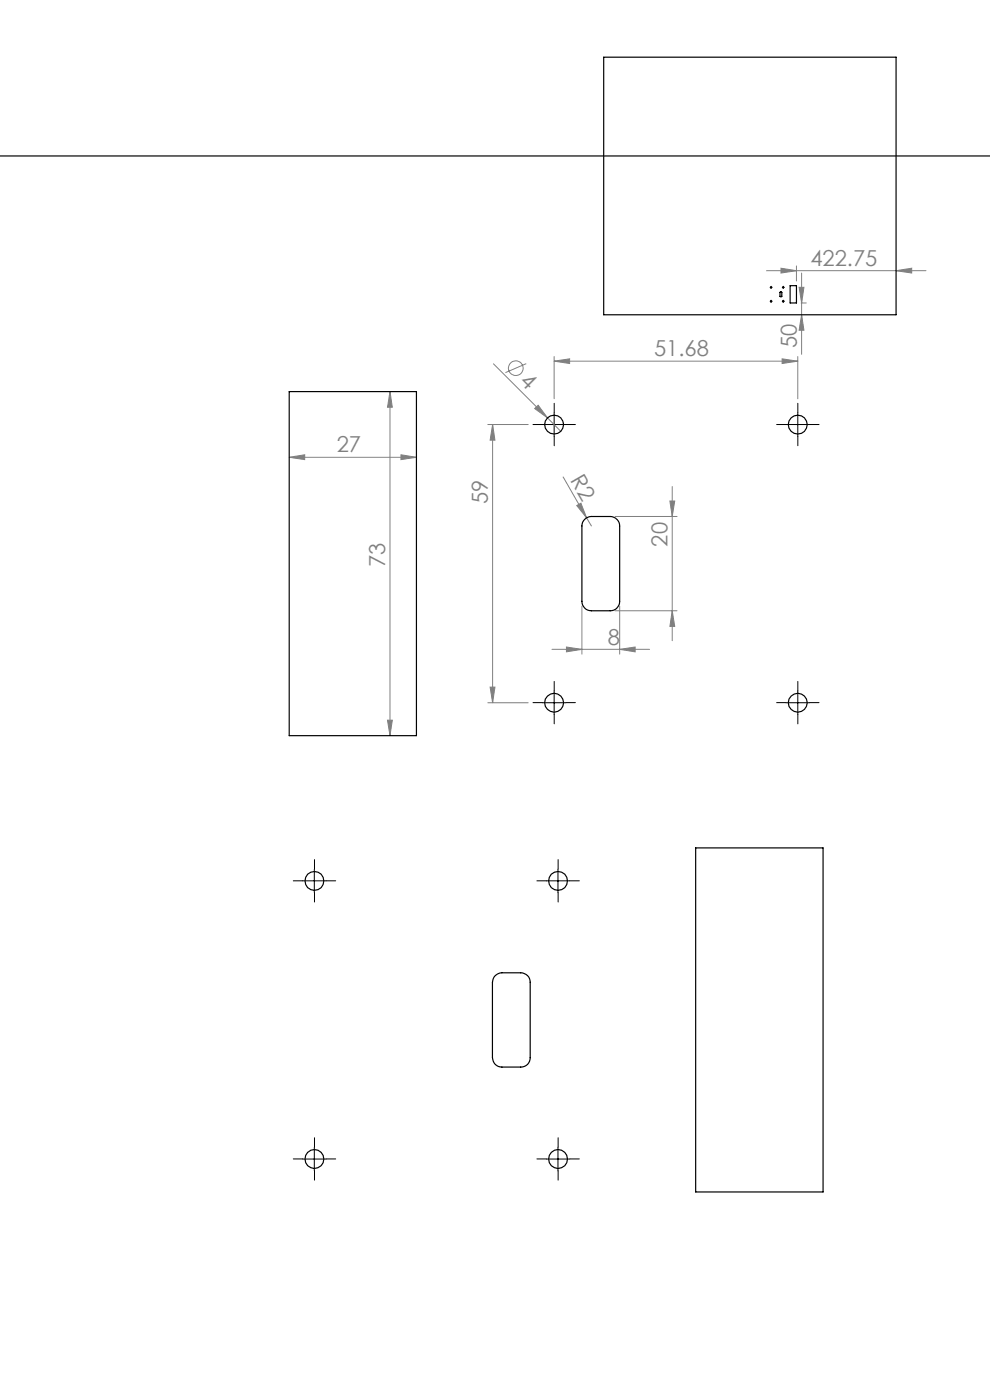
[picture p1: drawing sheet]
<svg xmlns="http://www.w3.org/2000/svg" width="210mm" height="297mm" viewBox="0 0 210 297" stroke-linecap="round" stroke-linejoin="round" font-family="sans-serif">
<defs><g id="words">
<g font-size="4.7" fill="#808080">
<text x="171.9" y="56.4">422.75</text>
<text x="138.7" y="75.6">51.68</text>
<text x="169" y="73.9" transform="rotate(-90 169 73.9)">50</text>
<text x="110" y="81.1" transform="rotate(45 110 81.1)">4</text>
<text x="71.4" y="96">27</text>
<text x="120.9" y="101.9" transform="rotate(60 120.9 101.9)">R2</text>
<text x="103.5" y="106.9" transform="rotate(-90 103.5 106.9)">59</text>
<text x="141.6" y="116" transform="rotate(-90 141.6 116)">20</text>
<text x="81.7" y="120.2" transform="rotate(-90 81.7 120.2)">73</text>
<text x="128.9" y="136.7">8</text>
</g>
</g></defs>
<g fill="none" stroke="#808080" stroke-width=".21">
<path d="M162.6 57.4h33.8M165.7 56.9l3.2 .5-3.2 .5zM168.9 56.4v3.2M170 57.9v17.3M190.1 57.4l3.3-.5v1zM104.7 77.2l11.4 11.4M111.6 77.1l-4.4 2M117.5 76.6l3.3-.5v1zM117.5 75.6v9M117.5 76.6h51.7M165.9 76.1l3.3 .5-3.3 .5zM169.2 75.6v9"/>
<path d="M169.5 61h1l-.5 3.3zM169.9 64.3h1.1M170 66.8l.5 3.3h-1zM61.3 97l3.3-.5v1zM61.3 97h27M82.7 83.1l.5 3.3h-1zM82.7 83.1v73M85.1 96.5l3.2 .5-3.2 .5zM103.5 90.1h8.5M104.5 90.1l.5 3.3h-1zM104.5 90.1v59M113.4 86.7l.8-.7 1.9 2.6z"/>
<path d="M116.1 88.6l2.9 2.9M119.5 101.2l4.9 8.7M122.3 107.2l.9-.5 1.2 3.2zM124.4 109.9l1 1.7M130.5 109.6h13.1M142.1 106.3h1l-.5 3.3zM142.6 103.2v32.7M117.1 137.8h20.7M120.2 137.3l3.2 .5-3.2 .5zM123.4 128.6v10.2M130.5 129.6h13.1M131.4 137.8l3.3-.5v1z"/>
<path d="M131.4 128.6v10.2M142.6 129.6l.5 3.3h-1zM82.2 152.8h1l-.5 3.3zM103.5 149.1h8.5M104 145.8h1l-.5 3.3z"/>
<circle cx="109.4" cy="78.1" r="1.56"/>
</g>
<g fill="none" stroke="#000" stroke-width=".21" stroke-dasharray="15.2 1.3 1.3 1.3">
<path d="M163.4 63.9h-.1M163.4 61h-.1M163.6 63.8v-.1M163.6 64v.1M163.6 60.8v-.1M163.6 61.1v.1M163.7 63.9h.1M163.7 61h.1M166 61h-.1M166 63.9h-.1M166.2 60.8v-.1M166.2 61.1v.1"/>
<path d="M166.2 63.8v-.1M166.2 64v.1M166.3 61h.1M166.3 63.9h.1M115.1 90.1h-2M117.6 92.6v2M117.6 87.6v-2M120.1 90.1h2M166.7 90.1h-2M169.2 92.6v2M169.2 87.6v-2M171.7 90.1h2"/>
<path d="M115.1 149.1h-2M117.6 151.6v2M117.6 146.6v-2M120.1 149.1h2M166.7 149.1h-2M169.2 151.6v2M169.2 146.6v-2M171.7 149.1h2M64.2 186.9h-2M66.7 184.4v-2M66.7 189.4v2M69.2 186.9h2"/>
<path d="M115.9 186.9h-2M118.4 184.4v-2M118.4 189.4v2M120.9 186.9h2M64.2 245.9h-2M66.7 243.4v-2M66.7 248.4v2M69.2 245.9h2M115.9 245.9h-2M118.4 243.4v-2M118.4 248.4v2M120.9 245.9h2"/>
</g>
<g fill="none" stroke="#000" stroke-width=".21">
<path d="M163.4 61h.3M163.4 63.9h.3M163.5 60.9v.2M163.5 63.8v.3M166 61h.3M166 63.9h.3M166.1 60.9v.2M166.1 63.8v.3M115 90.1h5.1M117.5 87.6v5M166.7 90.1h5M169.2 87.6v5"/>
<path d="M115 149.1h5.1M117.5 146.6v5M166.7 149.1h5M169.2 146.6v5M64.2 186.9h5M66.7 184.4v5M115.9 186.9h5M118.4 184.4v5M64.2 245.9h5M66.7 243.4v5M115.9 245.9h5M118.4 243.4v5"/>
</g>
<g fill="#808080">
<path d="M122.3 107.2l.9-.5 1.2 3.2z"/>
<path d="M113.4 86.7l.8-.7 1.9 2.6z"/>
<path d="M165.7 56.9l3.2 .5-3.2 .5zM190.1 57.4l3.3-.5v1z"/>
<path d="M117.5 76.6l3.3-.5v1zM165.9 76.1l3.3 .5-3.3 .5zM120.2 137.3l3.2 .5-3.2 .5zM131.4 137.8l3.3-.5v1z"/>
<path d="M85.1 96.5l3.2 .5-3.2 .5zM61.3 97l3.3-.5v1z"/>
<path d="M169.5 61h1l-.5 3.3zM170 66.8l.5 3.3h-1zM104 145.8h1l-.5 3.3zM104.5 90.1l.5 3.3h-1z"/>
<path d="M82.2 152.8h1l-.5 3.3zM82.7 83.1l.5 3.3h-1z"/>
<path d="M142.6 129.6l.5 3.3h-1zM142.1 106.3h1l-.5 3.3z"/>
</g>
<g fill="none" stroke="#000" stroke-width=".25">
<path d="M128.1 12.1h62v54.7h-62zM0 33.1h210.1M165.5 62h.3v.9h-.3zM167.6 60.6h1.3v3.7h-1.3zM61.3 83.1h27v73h-27zM124 110.2l1.1-.6h4.3a2.05 2.05 0 0 1 2 2v16a1.99 1.99 0 0 1-2 2h-4a1.99 1.99 0 0 1-2-2v-16a1.78 1.78 0 0 1 .6-1.4zM147.6 179.9h27v73h-27zM105.1 207l1-.6h4.4a1.99 1.99 0 0 1 2 2v16a1.93 1.93 0 0 1-2 2h-4a1.99 1.99 0 0 1-2-2v-16l.1-.8z"/>
<circle cx="163.6" cy="61" r=".11"/>
<circle cx="163.6" cy="63.9" r=".11"/>
<circle cx="166.1" cy="63.9" r=".11"/>
<circle cx="166.1" cy="61" r=".1"/>
<circle cx="117.5" cy="90.1" r="2.01"/>
<circle cx="169.2" cy="90.1" r="2.01"/>
<circle cx="117.5" cy="149.1" r="2.01"/>
<circle cx="169.2" cy="149.1" r="2.01"/>
<circle cx="66.7" cy="186.9" r="2.01"/>
<circle cx="118.4" cy="186.9" r="2.01"/>
<circle cx="66.7" cy="245.9" r="2.01"/>
<circle cx="118.4" cy="245.9" r="2.01"/>
</g>
<use href="#words"/>
</svg>
